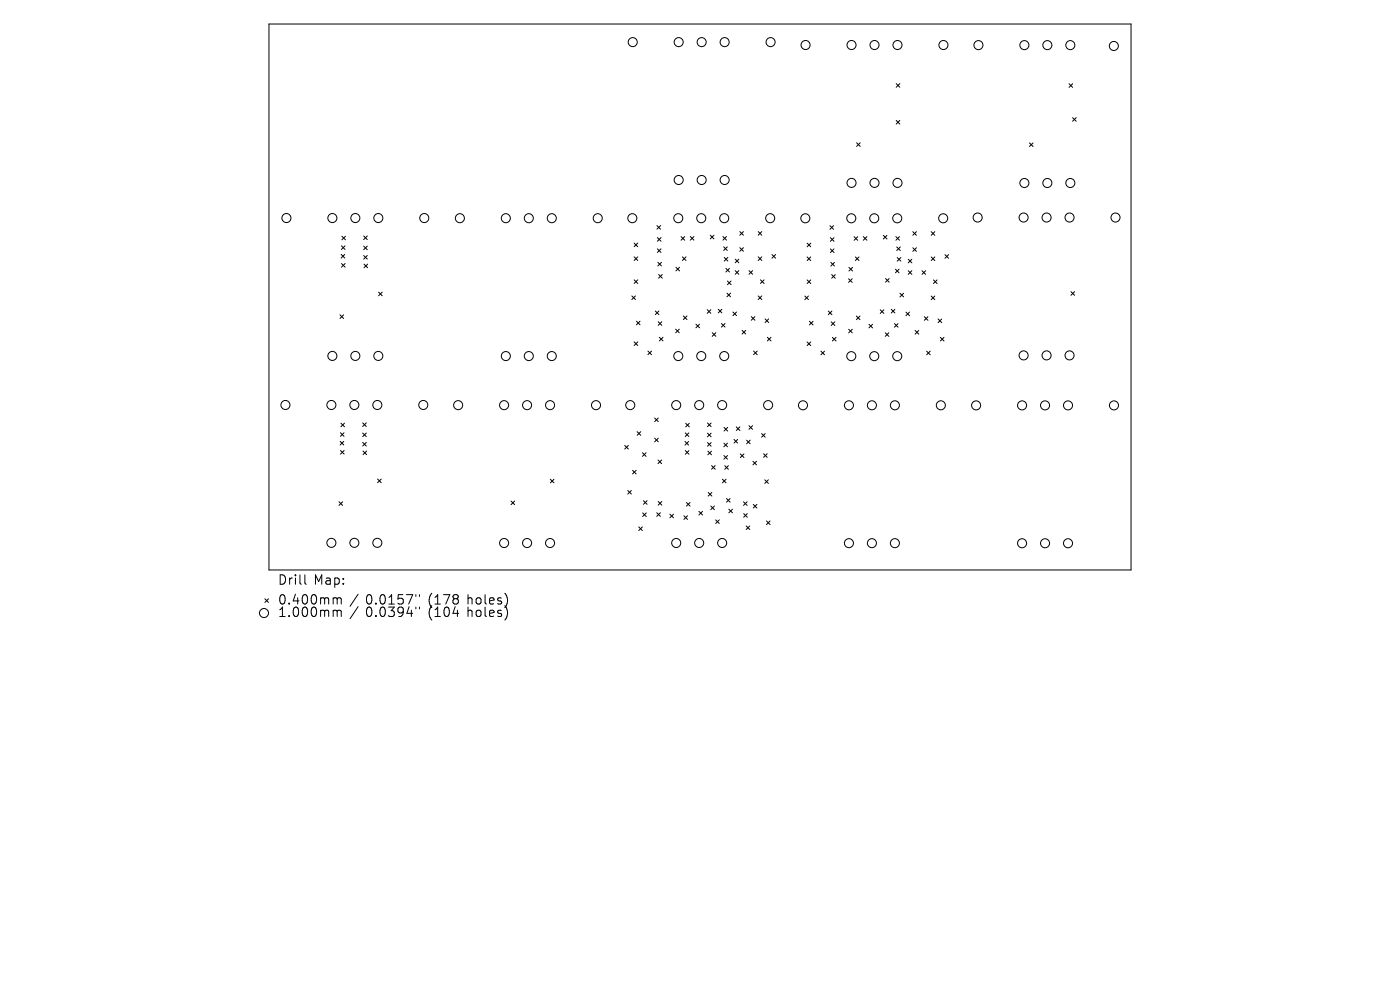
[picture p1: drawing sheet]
<svg xmlns="http://www.w3.org/2000/svg" width="297mm" height="210mm" viewBox="0 0 297 210" stroke-linecap="round" stroke-linejoin="round" font-family="sans-serif">
<defs><g id="words">
<g font-size="2.8">
<text x="59" y="124.5">Drill</text>
<text x="66.6" y="124.5">Map:</text>
<text x="59" y="128.7">0.400mm</text>
<text x="59" y="131.3">1.000mm</text>
<text x="77.6" y="128.7">0.0157&quot;</text>
<text x="77.6" y="131.3">0.0394&quot;</text>
<text x="90.9" y="128.7">(178</text>
<text x="90.9" y="131.3">(104</text>
<text x="99.2" y="128.7">holes)</text>
<text x="99.2" y="131.3">holes)</text>
</g>
</g></defs>
<g fill="none" stroke="#000" stroke-width=".21">
<path d="M57.1 5.1h182.8v115.8h-182.8zM190.1 17.7l.8 .8M190.9 17.7l-.8 .8M226.8 17.8l.8 .7M227.6 17.8l-.8 .7M181.7 30.3l.8 .8M182.5 30.3l-.8 .8M190.1 25.5l.8 .8M190.9 25.5l-.8 .8M218.4 30.3l.8 .8M219.2 30.3l-.8 .8M227.5 25l.8 .7"/>
<path d="M228.3 25l-.8 .7M72.4 54l.7 .7M72.4 52.1l.8 .8M72.4 55.9l.8 .8M72.5 50.1l.8 .8M73.1 54l-.7 .7M73.2 52.1l-.8 .8M73.2 55.9l-.8 .8M73.3 50.1l-.8 .8M77.2 50.1l.7 .7M77.2 52.2l.7 .8M77.2 54.2l.7 .8"/>
<path d="M77.2 56l.8 .8M77.9 50.1l-.7 .7M77.9 52.2l-.7 .8M77.9 54.2l-.7 .8M78 56l-.8 .8M134.5 51.6l.8 .7M134.5 54.5l.8 .8M134.5 59.4l.8 .7M135.3 51.6l-.8 .7M135.3 54.5l-.8 .8M135.3 59.4l-.8 .7M139.4 47.9l.7 .7"/>
<path d="M139.5 50.4l.7 .8M139.5 52.8l.7 .8M139.6 55.6l.7 .8M139.7 58.2l.8 .8M140.1 47.9l-.7 .7M140.2 50.4l-.7 .8M140.2 52.8l-.7 .8M140.3 55.6l-.7 .8M140.5 58.2l-.8 .8M143.4 56.7l.8 .8M144.2 56.7l-.8 .8M144.5 50.2l.8 .8"/>
<path d="M144.8 54.5l.7 .8M145.3 50.2l-.8 .8M145.5 54.5l-.7 .8M146.4 50.2l.8 .7M147.2 50.2l-.8 .7M150.7 49.9l.8 .8M151.5 49.9l-.8 .8M153.4 50.2l.7 .7M153.5 52.4l.8 .7M153.6 54.6l.8 .8M154 56.9l.8 .8M154.1 50.2l-.7 .7"/>
<path d="M154.3 52.4l-.8 .7M154.3 59.6l.8 .8M154.4 54.6l-.8 .8M154.8 56.9l-.8 .8M155.1 59.6l-.8 .8M156 55l.7 .7M156 57.4l.7 .8M156.7 55l-.7 .7M156.7 57.4l-.7 .8M156.9 49.1l.8 .8M156.9 52.5l.8 .8M157.7 49.1l-.8 .8"/>
<path d="M157.7 52.5l-.8 .8M158.9 57.4l.8 .8M159.7 57.4l-.8 .8M160.8 49.1l.8 .8M160.8 54.5l.8 .8M161.3 59.4l.8 .7M161.6 49.1l-.8 .8M161.6 54.5l-.8 .8M162.1 59.4l-.8 .7M163.8 54l.7 .8M164.5 54l-.7 .8M171.2 51.6l.8 .7"/>
<path d="M171.2 54.5l.8 .8M171.2 59.4l.8 .7M172 51.6l-.8 .7M172 54.5l-.8 .8M172 59.4l-.8 .7M176.1 47.9l.7 .7M176.2 50.4l.7 .8M176.2 52.8l.7 .8M176.3 55.7l.7 .7M176.4 58.3l.8 .7M176.8 47.9l-.7 .7M176.9 50.4l-.7 .8"/>
<path d="M176.9 52.8l-.7 .8M177 55.7l-.7 .7M177.2 58.3l-.8 .7M180 59.1l.8 .8M180.1 56.7l.8 .8M180.8 59.1l-.8 .8M180.9 56.7l-.8 .8M181.2 50.2l.8 .8M181.5 54.5l.7 .8M182 50.2l-.8 .8M182.2 54.5l-.7 .8M183.1 50.2l.8 .8"/>
<path d="M183.9 50.2l-.8 .8M187.4 49.9l.8 .8M187.9 59.1l.7 .8M188.2 49.9l-.8 .8M188.6 59.1l-.7 .8M190 57.1l.7 .8M190.1 50.2l.7 .8M190.2 52.4l.8 .7M190.3 54.6l.8 .8M190.7 57.1l-.7 .8M190.8 50.2l-.7 .8M191 52.4l-.8 .7"/>
<path d="M191.1 54.6l-.8 .8M192.7 55l.7 .8M192.7 57.4l.7 .8M193.4 55l-.7 .8M193.4 57.4l-.7 .8M193.6 49.1l.8 .8M193.6 52.6l.8 .7M194.4 49.1l-.8 .8M194.4 52.6l-.8 .7M195.6 57.4l.8 .8M196.4 57.4l-.8 .8M197.5 49.1l.8 .8"/>
<path d="M197.5 54.5l.8 .8M198 59.4l.8 .7M198.3 49.1l-.8 .8M198.3 54.5l-.8 .8M198.8 59.4l-.8 .7M200.5 54l.7 .8M201.2 54l-.7 .8M72.1 66.8l.8 .8M72.9 66.8l-.8 .8M80.3 62l.8 .7M81.1 62l-.8 .7M134 62.8l.8 .7"/>
<path d="M134.5 72.5l.8 .8M134.8 62.8l-.8 .7M135 68.1l.8 .8M135.3 72.5l-.8 .8M135.8 68.1l-.8 .8M137.4 74.5l.8 .7M138.2 74.5l-.8 .7M139 66l.8 .7M139.6 68.3l.8 .7M139.8 66l-.8 .7M139.9 71.5l.8 .8M140.4 68.3l-.8 .7"/>
<path d="M140.7 71.5l-.8 .8M143.3 69.8l.8 .8M144.1 69.8l-.8 .8M145 67l.7 .8M145.7 67l-.7 .8M147.6 68.8l.8 .7M148.4 68.8l-.8 .7M150 65.7l.8 .8M150.8 65.7l-.8 .8M151.1 70.6l.8 .7M151.9 70.6l-.8 .7M152.4 65.6l.7 .8"/>
<path d="M153 68.6l.8 .8M153.1 65.6l-.7 .8M153.8 68.6l-.8 .8M154.2 62.2l.8 .8M155 62.2l-.8 .8M155.5 66.2l.8 .8M156.3 66.2l-.8 .8M157.4 70.1l.8 .8M158.2 70.1l-.8 .8M159.4 67.2l.8 .7M159.9 74.5l.7 .7M160.2 67.2l-.8 .7"/>
<path d="M160.6 74.5l-.7 .7M160.8 62.8l.8 .7M161.6 62.8l-.8 .7M162.3 67.6l.8 .8M162.8 71.5l.8 .8M163.1 67.6l-.8 .8M163.6 71.5l-.8 .8M170.7 62.8l.8 .8M171.2 72.5l.8 .8M171.5 62.8l-.8 .8M171.7 68.2l.8 .7M172 72.5l-.8 .8"/>
<path d="M172.5 68.2l-.8 .7M174.2 74.5l.7 .8M174.9 74.5l-.7 .8M175.7 66l.8 .8M176.3 68.3l.8 .7M176.5 66l-.8 .8M176.6 71.6l.8 .7M177.1 68.3l-.8 .7M177.4 71.6l-.8 .7M180 69.8l.8 .8M180.8 69.8l-.8 .8M181.7 67l.7 .8"/>
<path d="M182.4 67l-.7 .8M184.3 68.8l.8 .8M185.1 68.8l-.8 .8M186.7 65.7l.8 .8M187.5 65.7l-.8 .8M187.8 70.6l.8 .8M188.6 70.6l-.8 .8M189.1 65.6l.7 .8M189.7 68.6l.8 .8M189.8 65.6l-.7 .8M190.5 68.6l-.8 .8M190.9 62.2l.8 .8"/>
<path d="M191.7 62.2l-.8 .8M192.2 66.2l.8 .8M193 66.2l-.8 .8M194.1 70.1l.8 .8M194.9 70.1l-.8 .8M196.1 67.2l.8 .7M196.6 74.5l.7 .8M196.9 67.2l-.8 .7M197.3 74.5l-.7 .8M197.5 62.8l.8 .8M198.3 62.8l-.8 .8M199 67.7l.8 .7"/>
<path d="M199.5 71.6l.8 .7M199.8 67.7l-.8 .7M200.3 71.6l-.8 .7M227.2 61.9l.8 .7M228 61.9l-.8 .7M72.2 93.6l.7 .8M72.2 91.8l.8 .8M72.2 95.6l.8 .7M72.3 89.8l.8 .7M72.9 93.6l-.7 .8M73 91.8l-.8 .8M73 95.6l-.8 .7"/>
<path d="M73.1 89.8l-.8 .7M76.9 89.7l.8 .8M76.9 91.9l.8 .7M76.9 93.9l.8 .7M77 95.7l.8 .7M77.7 89.7l-.8 .8M77.7 91.9l-.8 .7M77.7 93.9l-.8 .7M77.8 95.7l-.8 .7M132.5 94.5l.8 .8M133.3 94.5l-.8 .8M134.2 99.8l.8 .7"/>
<path d="M135 99.8l-.8 .7M135.2 91.6l.7 .7M135.9 91.6l-.7 .7M136.3 96l.8 .8M137.1 96l-.8 .8M138.9 88.7l.8 .7M138.9 93l.8 .7M139.6 97.6l.8 .7M139.7 88.7l-.8 .7M139.7 93l-.8 .7M140.4 97.6l-.8 .7M145.3 93.7l.8 .7"/>
<path d="M145.4 91.8l.7 .8M145.4 95.6l.8 .8M145.5 89.8l.7 .8M146.1 93.7l-.8 .7M146.1 91.8l-.7 .8M146.2 95.6l-.8 .8M146.2 89.8l-.7 .8M150.1 89.7l.8 .8M150.1 91.9l.8 .8M150.1 93.9l.8 .7M150.2 95.7l.7 .8M150.9 89.7l-.8 .8"/>
<path d="M150.9 91.9l-.8 .8M150.9 93.9l-.8 .7M150.9 95.7l-.7 .8M151 98.8l.7 .7M151.7 98.8l-.7 .7M153.6 94l.7 .8M153.6 96.6l.7 .8M153.6 90.7l.8 .7M153.8 98.8l.7 .8M154.3 94l-.7 .8M154.3 96.6l-.7 .8M154.4 90.7l-.8 .7"/>
<path d="M154.5 98.8l-.7 .8M155.7 93.2l.8 .8M156.2 90.6l.8 .7M156.5 93.2l-.8 .8M157 90.6l-.8 .7M157.1 96.3l.7 .8M157.8 96.3l-.7 .8M158.4 93.4l.8 .7M158.9 90.3l.7 .8M159.2 93.4l-.8 .7M159.6 90.3l-.7 .8M159.7 97.8l.8 .8"/>
<path d="M160.5 97.8l-.8 .8M161.6 92l.7 .7M162 96.3l.8 .7M162.3 92l-.7 .7M162.8 96.3l-.8 .7M71.9 106.4l.8 .8M72.7 106.4l-.8 .8M80.1 101.6l.8 .8M80.9 101.6l-.8 .8M108.4 106.3l.8 .8M109.2 106.3l-.8 .8M116.8 101.7l.7 .7"/>
<path d="M117.5 101.7l-.7 .7M133.2 104l.7 .8M133.9 104l-.7 .8M135.5 111.8l.8 .7M136.3 111.8l-.8 .7M136.3 108.8l.8 .8M136.5 106.2l.8 .8M137.1 108.8l-.8 .8M137.3 106.2l-.8 .8M139.3 108.8l.8 .7M139.6 106.4l.8 .8M140.1 108.8l-.8 .7"/>
<path d="M140.4 106.4l-.8 .8M142.1 109.1l.8 .7M142.9 109.1l-.8 .7M145.1 109.4l.8 .8M145.6 106.6l.8 .8M145.9 109.4l-.8 .8M146.4 106.6l-.8 .8M148.3 108.5l.7 .7M149 108.5l-.7 .7M150.2 104.5l.8 .7M150.8 107.3l.8 .8M151 104.5l-.8 .7"/>
<path d="M151.6 107.3l-.8 .8M151.8 110.3l.8 .7M152.6 110.3l-.8 .7M153.3 101.7l.7 .7M154 101.7l-.7 .7M154.1 105.8l.8 .7M154.6 108l.8 .8M154.9 105.8l-.8 .7M155.4 108l-.8 .8M157.7 106.4l.8 .8M157.8 109l.7 .7M158.3 111.6l.8 .7"/>
<path d="M158.5 106.4l-.8 .8M158.5 109l-.7 .7M159.1 111.6l-.8 .7M159.8 107l.8 .8M160.6 107l-.8 .8M162.2 101.8l.8 .7M162.6 110.5l.8 .8M163 101.8l-.8 .7M163.4 110.5l-.8 .8M56.2 127l.8 .8M57 127l-.8 .8M64.7 121.9v1.8l.3 .2"/>
<path d="M71.2 126.8l.3 .3M71.2 129.4l.3 .3M71.5 127.1v1M71.5 129.7v1.1M71.5 127.1l.3-.3 .5 .1 .1 1.2M71.5 129.7l.3-.3 .5 .1 .1 1.3M76 126l-1.7 2.6M76 128.7l-1.7 2.6M88.2 126.1v.4M88.2 128.8v.4M89 126.1v.4M89 128.8v.4"/>
<path d="M96.1 130.1h1.2M107.6 126.7v1.3M107.6 129.4v1.3"/>
<circle cx="134.2" cy="8.9" r=".96"/>
<circle cx="144" cy="8.9" r=".96"/>
<circle cx="148.9" cy="8.9" r=".96"/>
<circle cx="153.7" cy="8.9" r=".96"/>
<circle cx="163.5" cy="8.9" r=".96"/>
<circle cx="170.9" cy="9.6" r=".96"/>
<circle cx="180.6" cy="9.6" r=".96"/>
<circle cx="185.5" cy="9.6" r=".96"/>
<circle cx="190.4" cy="9.6" r=".96"/>
<circle cx="200.1" cy="9.6" r=".96"/>
<circle cx="207.6" cy="9.6" r=".96"/>
<circle cx="217.3" cy="9.6" r=".96"/>
<circle cx="222.2" cy="9.6" r=".96"/>
<circle cx="227.1" cy="9.6" r=".96"/>
<circle cx="236.3" cy="9.7" r=".96"/>
<circle cx="144" cy="38.2" r=".96"/>
<circle cx="148.9" cy="38.2" r=".96"/>
<circle cx="153.7" cy="38.2" r=".96"/>
<circle cx="180.6" cy="38.8" r=".96"/>
<circle cx="185.5" cy="38.8" r=".96"/>
<circle cx="190.4" cy="38.8" r=".96"/>
<circle cx="217.3" cy="38.8" r=".96"/>
<circle cx="222.2" cy="38.8" r=".96"/>
<circle cx="227.1" cy="38.8" r=".96"/>
<circle cx="60.8" cy="46.3" r=".96"/>
<circle cx="70.5" cy="46.3" r=".96"/>
<circle cx="75.4" cy="46.3" r=".96"/>
<circle cx="80.3" cy="46.3" r=".96"/>
<circle cx="90" cy="46.3" r=".96"/>
<circle cx="97.6" cy="46.3" r=".96"/>
<circle cx="107.3" cy="46.3" r=".96"/>
<circle cx="112.2" cy="46.3" r=".96"/>
<circle cx="117.1" cy="46.3" r=".96"/>
<circle cx="126.8" cy="46.3" r=".96"/>
<circle cx="134.1" cy="46.3" r=".96"/>
<circle cx="143.9" cy="46.3" r=".96"/>
<circle cx="148.8" cy="46.3" r=".96"/>
<circle cx="153.6" cy="46.3" r=".96"/>
<circle cx="163.4" cy="46.3" r=".96"/>
<circle cx="170.8" cy="46.3" r=".96"/>
<circle cx="180.6" cy="46.3" r=".96"/>
<circle cx="185.5" cy="46.3" r=".96"/>
<circle cx="190.3" cy="46.3" r=".96"/>
<circle cx="200.1" cy="46.3" r=".96"/>
<circle cx="207.4" cy="46.1" r=".96"/>
<circle cx="217.2" cy="46.1" r=".96"/>
<circle cx="222" cy="46.1" r=".96"/>
<circle cx="226.9" cy="46.1" r=".96"/>
<circle cx="236.6" cy="46.1" r=".96"/>
<circle cx="70.5" cy="75.5" r=".96"/>
<circle cx="75.4" cy="75.5" r=".96"/>
<circle cx="80.3" cy="75.5" r=".96"/>
<circle cx="107.3" cy="75.5" r=".96"/>
<circle cx="112.2" cy="75.5" r=".96"/>
<circle cx="117.1" cy="75.5" r=".96"/>
<circle cx="143.9" cy="75.5" r=".96"/>
<circle cx="148.8" cy="75.5" r=".96"/>
<circle cx="153.6" cy="75.5" r=".96"/>
<circle cx="180.6" cy="75.6" r=".96"/>
<circle cx="185.5" cy="75.6" r=".96"/>
<circle cx="190.3" cy="75.6" r=".96"/>
<circle cx="217.2" cy="75.4" r=".96"/>
<circle cx="222" cy="75.4" r=".96"/>
<circle cx="226.9" cy="75.4" r=".96"/>
<circle cx="60.6" cy="85.9" r=".96"/>
<circle cx="70.3" cy="85.9" r=".96"/>
<circle cx="75.2" cy="85.9" r=".96"/>
<circle cx="80" cy="85.9" r=".96"/>
<circle cx="89.8" cy="85.9" r=".96"/>
<circle cx="97.2" cy="85.9" r=".96"/>
<circle cx="106.9" cy="85.9" r=".96"/>
<circle cx="111.8" cy="85.9" r=".96"/>
<circle cx="116.7" cy="85.9" r=".96"/>
<circle cx="126.4" cy="85.9" r=".96"/>
<circle cx="133.7" cy="85.9" r=".96"/>
<circle cx="143.5" cy="85.9" r=".96"/>
<circle cx="148.3" cy="85.9" r=".96"/>
<circle cx="153.2" cy="85.9" r=".96"/>
<circle cx="163" cy="85.9" r=".96"/>
<circle cx="170.3" cy="86" r=".96"/>
<circle cx="180.1" cy="86" r=".96"/>
<circle cx="185" cy="86" r=".96"/>
<circle cx="189.8" cy="86" r=".96"/>
<circle cx="199.6" cy="86" r=".96"/>
<circle cx="207.1" cy="86" r=".96"/>
<circle cx="216.8" cy="86" r=".96"/>
<circle cx="221.7" cy="86" r=".96"/>
<circle cx="226.6" cy="86" r=".96"/>
<circle cx="236.3" cy="86" r=".96"/>
<circle cx="70.3" cy="115.2" r=".96"/>
<circle cx="75.2" cy="115.2" r=".96"/>
<circle cx="80" cy="115.2" r=".96"/>
<circle cx="106.9" cy="115.2" r=".96"/>
<circle cx="111.8" cy="115.2" r=".96"/>
<circle cx="116.7" cy="115.2" r=".96"/>
<circle cx="143.5" cy="115.2" r=".96"/>
<circle cx="148.3" cy="115.2" r=".96"/>
<circle cx="153.2" cy="115.2" r=".96"/>
<circle cx="180.1" cy="115.2" r=".96"/>
<circle cx="185" cy="115.2" r=".96"/>
<circle cx="189.8" cy="115.2" r=".96"/>
<circle cx="216.8" cy="115.2" r=".96"/>
<circle cx="221.7" cy="115.2" r=".96"/>
<circle cx="226.6" cy="115.2" r=".96"/>
<circle cx="56" cy="130" r=".96"/>
</g>
<use href="#words"/>
</svg>
